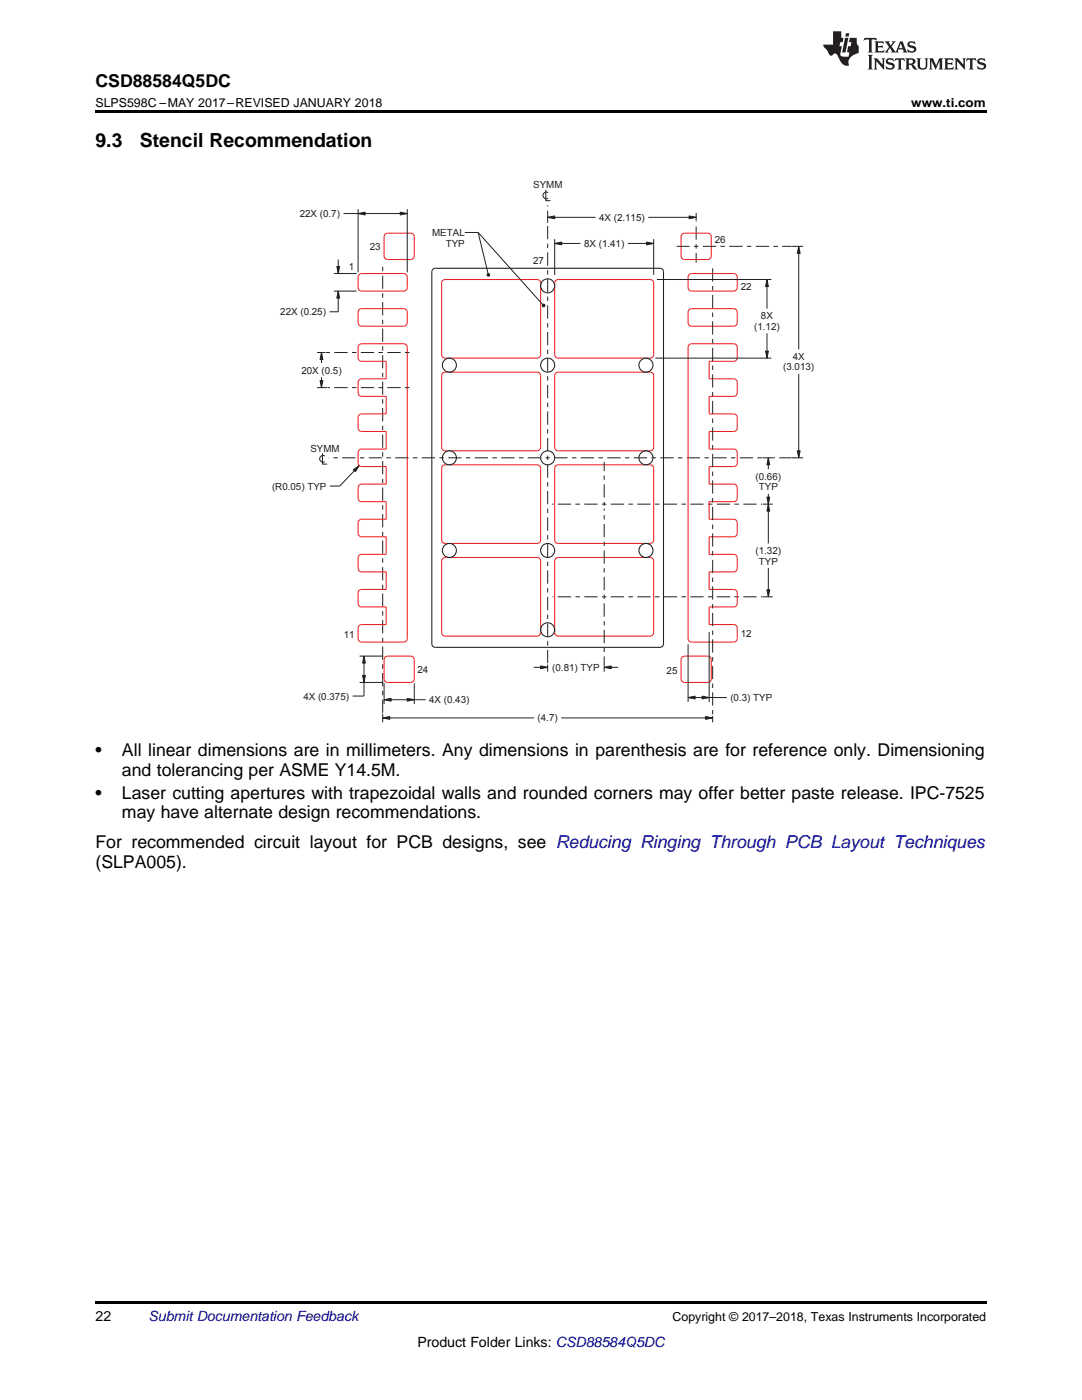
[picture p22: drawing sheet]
<svg xmlns="http://www.w3.org/2000/svg" width="216mm" height="279mm" viewBox="0 0 216 279" stroke-linecap="round" stroke-linejoin="round" font-family="sans-serif">
<defs><g id="words">
<g font-size="3.9">
<text x="19" y="29.3">9.3</text>
<text x="27.9" y="29.3">Stencil Recommendation</text>
</g>
<g font-size="3.5">
<text x="19" y="17.3">CSD88584Q5DC</text>
<text x="19" y="150.9">•</text>
<text x="24.3" y="150.9">All linear dimensions are in millimeters. Any dimensions in parenthesis are for reference only. Dimensioning</text>
<text x="24.3" y="154.8">and tolerancing per ASME Y14.5M.</text>
<text x="19" y="159.5">•</text>
<text x="24.3" y="159.5">Laser cutting apertures with trapezoidal walls and rounded corners may offer better paste release. IPC-7525</text>
<text x="24.3" y="163.3">may have alternate design recommendations.</text>
<text x="19" y="169.3">For recommended circuit layout for PCB designs, see Reducing Ringing Through PCB Layout Techniques</text>
<text x="19" y="173.2">(SLPA005).</text>
</g>
<g font-size="2.8">
<text x="19" y="263.6">22</text>
<text x="83.3" y="268.9">Product Folder Links: CSD88584Q5DC</text>
</g>
<text font-size="2.8" fill="#0000c8" x="29.6" y="263.6">Submit Documentation Feedback</text>
<g font-size="2.5">
<text x="19" y="21.4">SLPS598C –MAY 2017–REVISED JANUARY 2018</text>
<text x="181.8" y="21.4">www.ti.com</text>
<text x="134.2" y="263.6">Copyright © 2017–2018, Texas Instruments Incorporated</text>
</g>
<text font-size="2.4" fill="#231f20" x="94.6" y="149.9">SOLDER PASTE EXAMPLE</text>
<g font-size="2" fill="#231f20">
<text x="106.4" y="37.6">SYMM</text>
<text x="59.8" y="43.3">22X (0.7)</text>
<text x="86.2" y="47.1">METAL</text>
<text x="119.5" y="44.1">4X (2.115)</text>
<text x="69.6" y="53.8">1</text>
<text x="73.8" y="49.9">23</text>
<text x="88.9" y="49.2">TYP</text>
<text x="106.4" y="52.8">27</text>
<text x="116.5" y="49.3">8X (1.41)</text>
<text x="142.6" y="48.5">26</text>
<text x="147.8" y="57.9">22</text>
<text x="55.9" y="62.9">22X (0.25)</text>
<text x="150.5" y="65.8">(1.12)</text>
<text x="151.8" y="63.7">8X</text>
<text x="158.2" y="71.8">4X</text>
<text x="60.1" y="74.6">20X (0.5)</text>
<text x="156.3" y="73.9">(3.013)</text>
<text x="61.9" y="90.2">SYMM</text>
<text x="150.8" y="95.7">(0.66)</text>
<text x="54.3" y="97.7">(R0.05) TYP</text>
<text x="151.4" y="97.8">TYP</text>
<text x="150.8" y="110.6">(1.32)</text>
<text x="151.4" y="112.7">TYP</text>
<text x="68.6" y="127.3">11</text>
<text x="147.8" y="127.2">12</text>
<text x="83.3" y="134.2">24</text>
<text x="110.2" y="133.9">(0.81) TYP</text>
<text x="133" y="134.4">25</text>
<text x="60.5" y="139.6">4X (0.375)</text>
<text x="85.6" y="140.3">4X (0.43)</text>
<text x="107.3" y="144">(4.7)</text>
<text x="145.7" y="139.9">(0.3) TYP</text>
</g>
</g></defs>
<path d="M19 259.7h177.8v.5h-177.8z" fill="#000"/>
<path d="M67.2 53.2h.6l-.3 1.4z" fill="#231f20"/>
<path d="M67.2 53.2h.6l-.3 1.4z" fill="none" stroke="#231f20" stroke-width=".2"/>
<path d="M67.5 58.1l.3 1.4h-.6z" fill="#231f20"/>
<path d="M67.5 58.1l.3 1.4h-.6z" fill="none" stroke="#231f20" stroke-width=".2"/>
<path d="M71.5 42.6l1.4-.3v.6z" fill="#231f20"/>
<path d="M71.5 42.6l1.4-.3v.6z" fill="none" stroke="#231f20" stroke-width=".2"/>
<path d="M79.9 42.3l1.4 .3-1.4 .3z" fill="#231f20"/>
<path d="M79.9 42.3l1.4 .3-1.4 .3z" fill="none" stroke="#231f20" stroke-width=".2"/>
<path d="M64.1 70.4l.3 1.4h-.5z" fill="#231f20"/>
<path d="M64.1 70.4l.3 1.4h-.5z" fill="none" stroke="#231f20" stroke-width=".2"/>
<path d="M63.9 76h.5l-.3 1.4z" fill="#231f20"/>
<path d="M63.9 76h.5l-.3 1.4z" fill="none" stroke="#231f20" stroke-width=".2"/>
<path d="M153 55.8l.3 1.4h-.5z" fill="#231f20"/>
<path d="M153 55.8l.3 1.4h-.5z" fill="none" stroke="#231f20" stroke-width=".2"/>
<path d="M152.8 70.1h.5l-.3 1.4z" fill="#231f20"/>
<path d="M152.8 70.1h.5l-.3 1.4z" fill="none" stroke="#231f20" stroke-width=".2"/>
<path d="M110.7 48.6l1.4-.3v.6z" fill="#231f20"/>
<path d="M110.7 48.6l1.4-.3v.6z" fill="none" stroke="#231f20" stroke-width=".2"/>
<path d="M129 48.3l1.4 .3-1.4 .3z" fill="#231f20"/>
<path d="M129 48.3l1.4 .3-1.4 .3z" fill="none" stroke="#231f20" stroke-width=".2"/>
<path d="M140.8 143l1.4 .3-1.4 .3z" fill="#231f20"/>
<path d="M140.8 143l1.4 .3-1.4 .3z" fill="none" stroke="#231f20" stroke-width=".2"/>
<path d="M76.4 143.3l1.4-.3v.6z" fill="#231f20"/>
<path d="M76.4 143.3l1.4-.3v.6z" fill="none" stroke="#231f20" stroke-width=".2"/>
<path d="M70.5 93.7l1.2-.8-.8 1.2z" fill="#231f20"/>
<path d="M70.5 93.7l1.2-.8-.8 1.2z" fill="none" stroke="#231f20" stroke-width=".2"/>
<path d="M153.3 91.4l.3 1.4h-.6z" fill="#231f20"/>
<path d="M153.3 91.4l.3 1.4h-.6z" fill="none" stroke="#231f20" stroke-width=".2"/>
<path d="M153 99.2h.6l-.3 1.4z" fill="#231f20"/>
<path d="M153 99.2h.6l-.3 1.4z" fill="none" stroke="#231f20" stroke-width=".2"/>
<path d="M153.3 100.6l.3 1.4h-.6z" fill="#231f20"/>
<path d="M153.3 100.6l.3 1.4h-.6z" fill="none" stroke="#231f20" stroke-width=".2"/>
<path d="M153 117.7h.6l-.3 1.4z" fill="#231f20"/>
<path d="M153 117.7h.6l-.3 1.4z" fill="none" stroke="#231f20" stroke-width=".2"/>
<path d="M107.9 132.9l1.4 .3-1.4 .3z" fill="#231f20"/>
<path d="M107.9 132.9l1.4 .3-1.4 .3z" fill="none" stroke="#231f20" stroke-width=".2"/>
<path d="M120.6 133.2l1.4-.3v.6z" fill="#231f20"/>
<path d="M120.6 133.2l1.4-.3v.6z" fill="none" stroke="#231f20" stroke-width=".2"/>
<path d="M137.3 139.2l1.4-.3v.6z" fill="#231f20"/>
<path d="M137.3 139.2l1.4-.3v.6z" fill="none" stroke="#231f20" stroke-width=".2"/>
<path d="M140.1 138.9l1.4 .3-1.4 .3z" fill="#231f20"/>
<path d="M140.1 138.9l1.4 .3-1.4 .3z" fill="none" stroke="#231f20" stroke-width=".2"/>
<path d="M109.3 43.4l1.4-.3v.6z" fill="#231f20"/>
<path d="M109.3 43.4l1.4-.3v.6z" fill="none" stroke="#231f20" stroke-width=".2"/>
<path d="M137.5 43.1l1.4 .3-1.4 .3z" fill="#231f20"/>
<path d="M137.5 43.1l1.4 .3-1.4 .3z" fill="none" stroke="#231f20" stroke-width=".2"/>
<path d="M159.1 90h.6l-.3 1.4z" fill="#231f20"/>
<path d="M159.1 90h.6l-.3 1.4z" fill="none" stroke="#231f20" stroke-width=".2"/>
<path d="M159.4 49.2l.3 1.4h-.6z" fill="#231f20"/>
<path d="M159.4 49.2l.3 1.4h-.6z" fill="none" stroke="#231f20" stroke-width=".2"/>
<path d="M76.6 139.6l1.4-.2v.5z" fill="#231f20"/>
<path d="M76.6 139.6l1.4-.2v.5z" fill="none" stroke="#231f20" stroke-width=".2"/>
<path d="M81.3 139.4l1.4 .2-1.4 .3z" fill="#231f20"/>
<path d="M81.3 139.4l1.4 .2-1.4 .3z" fill="none" stroke="#231f20" stroke-width=".2"/>
<path d="M72.3 134.8h.6l-.3 1.4z" fill="#231f20"/>
<path d="M72.3 134.8h.6l-.3 1.4z" fill="none" stroke="#231f20" stroke-width=".2"/>
<path d="M72.6 130.9l.3 1.4h-.6z" fill="#231f20"/>
<path d="M108.9 37.9v2.2h.9M109.4 38.4a.69 .69 0 0 0-1.1 .6 .69 .69 0 0 0 1.1 .6M64.3 90.5v2.1h1M64.8 91a.69 .69 0 0 0-1 .6 .69 .69 0 0 0 1 .6M72.6 130.9l.3 1.4h-.6z" fill="none" stroke="#231f20" stroke-width=".2"/>
<path d="M97.2 54.7l.2-.1h.2l.1 .3-.1 .2h-.2l-.2-.1z" fill="#231f20"/>
<path d="M97.2 54.7l.2-.1h.2l.1 .3-.1 .2h-.2l-.2-.1z" fill="none" stroke="#231f20" stroke-width=".2"/>
<path d="M108.2 60.8l.2-.1 .2 .1 .1 .2-.1 .2h-.2l-.2-.1z" fill="#231f20"/>
<g fill="none" stroke="#231f20" stroke-width=".2">
<path d="M66.6 58.1h4.5M66.6 54.6h4.5M67.5 51.8v2.8M67.5 58.1v4.1h-1.7M68.5 42.6h12.8M71.5 41.7v12.7M81.3 41.7v12.7M92.7 46.4h2.7M95.4 46.4l2 8.2M95.4 46.4l12.9 14.4M109.3 42.5v2M109.3 43.4h9.5"/>
<path d="M110.7 47.7v7.2M110.7 48.6h5.1M125.3 48.6h5.1M129.4 43.4h9.5M130.4 47.7v7.1M131.1 55.8h22.8M138.9 42.5v1.6M153 55.8v5.8M158 49.2h2.3M159.4 49.2v20.5M63.3 70.4h1.6M63.3 77.4h1.9"/>
<path d="M64.1 70.4v2.1M64.1 75.3v2.1M108.2 60.8l.2-.1 .2 .1 .1 .2-.1 .2h-.2l-.2-.1zM130.8 71.5h23.1M153 66.5v5M159.4 74.6v16.8M71.7 92.9l-3.9 4.1h-2M152.1 91.4h2.1M153.3 91.4v2.2M153.3 98.5v10M158 91.4h2.3M152.2 119.1h2"/>
<path d="M152.2 100.6h2M153.3 113.4v5.7M71.8 136.2h4.7M71.8 130.9h4.7M72.6 130.9v8h-2.2M76.6 139.6h8.3M76.6 136.4v4.1M82.7 136.4v4.1M106.5 133.2h2.8M109.3 132.6v1.5M120.6 133.2h2.8M120.6 133v1.1"/>
<path d="M137.3 139.2h7.7M137.3 128.6v11.5M141.5 126.2v13.9M76.4 143.3h30.2M76.4 142.4v1.8M112 143.3h30.2M142.2 142.9v1.3"/>
</g>
<g fill="none" stroke="#ee1f23" stroke-width=".21">
<path d="M71.7 54.8l.5-.2h8.4a.7 .7 0 0 1 .7 .7v2.1a.7 .7 0 0 1-.7 .7h-8.4a.7 .7 0 0 1-.7-.7v-2.1zM76.8 46.7l.5-.2h4.7a.7 .7 0 0 1 .7 .7v3.9a.7 .7 0 0 1-.7 .7h-4.7a.7 .7 0 0 1-.7-.7v-3.9zM88.3 56l.5-.2h18.4a.7 .7 0 0 1 .7 .7v14.3a.7 .7 0 0 1-.7 .7h-18.4a.7 .7 0 0 1-.7-.7v-14.3zM110.9 56l.5-.2h18.3a.7 .7 0 0 1 .7 .7v14.3a.7 .7 0 0 1-.7 .7h-18.3a.7 .7 0 0 1-.7-.7v-14.3zM136.1 46.7l.5-.2h4.6a.7 .7 0 0 1 .7 .7v3.9a.7 .7 0 0 1-.7 .7h-4.6a.7 .7 0 0 1-.7-.7v-3.9zM137.5 54.8l.5-.2h8.4a.7 .7 0 0 1 .7 .7v2.1a.7 .7 0 0 1-.7 .7h-8.4a.7 .7 0 0 1-.7-.7v-2.1zM71.7 68.8l.5-.2h8.4a.7 .7 0 0 1 .7 .7v58.1a.7 .7 0 0 1-.7 .7h-8.4a.7 .7 0 0 1-.7-.7v-2.1a.7 .7 0 0 1 .7-.7h4.9v-3.5h-4.9a.7 .7 0 0 1-.7-.7v-2.1a.7 .7 0 0 1 .7-.7h4.9v-3.5h-4.9a.7 .7 0 0 1-.7-.7v-2.1a.7 .7 0 0 1 .7-.7h4.9v-3.5h-4.9a.7 .7 0 0 1-.7-.7v-2.1a.7 .7 0 0 1 .7-.7h4.9v-3.5h-4.9a.7 .7 0 0 1-.7-.7v-2.1a.7 .7 0 0 1 .7-.7h4.9v-3.5h-4.9a.7 .7 0 0 1-.7-.7v-2.1a.7 .7 0 0 1 .7-.7h4.9v-3.5h-4.9a.7 .7 0 0 1-.7-.7v-2.1a.7 .7 0 0 1 .7-.7h4.9v-3.5h-4.9a.7 .7 0 0 1-.7-.7v-2.1a.7 .7 0 0 1 .7-.7h4.9v-3.5h-4.9a.7 .7 0 0 1-.7-.7v-2.1zM71.7 61.8l.5-.2h8.4a.7 .7 0 0 1 .7 .7v2.1a.7 .7 0 0 1-.7 .7h-8.4a.7 .7 0 0 1-.7-.7v-2.1zM88.3 74.5l.5-.2h18.4a.7 .7 0 0 1 .7 .7v14.3a.7 .7 0 0 1-.7 .7h-18.4a.7 .7 0 0 1-.7-.7v-14.3zM110.9 74.5l.5-.2h18.3a.7 .7 0 0 1 .7 .7v14.3a.7 .7 0 0 1-.7 .7h-18.3a.7 .7 0 0 1-.7-.7v-14.3zM137.5 68.8l.5-.2h8.4a.7 .7 0 0 1 .7 .7v2.1a.7 .7 0 0 1-.7 .7h-4.9v3.5h4.9a.7 .7 0 0 1 .7 .7v2.1a.7 .7 0 0 1-.7 .7h-4.9v3.5h4.9a.7 .7 0 0 1 .7 .7v2.1a.7 .7 0 0 1-.7 .7h-4.9v3.5h4.9a.7 .7 0 0 1 .7 .7v2.1a.7 .7 0 0 1-.7 .7h-4.9v3.5h4.9a.7 .7 0 0 1 .7 .7v2.1a.7 .7 0 0 1-.7 .7h-4.9v3.5h4.9a.7 .7 0 0 1 .7 .7v2.1a.7 .7 0 0 1-.7 .7h-4.9v3.5h4.9a.7 .7 0 0 1 .7 .7v2.1a.7 .7 0 0 1-.7 .7h-4.9v3.5h4.9a.7 .7 0 0 1 .7 .7v2.1a.7 .7 0 0 1-.7 .7h-4.9v3.5h4.9a.7 .7 0 0 1 .7 .7v2.1a.7 .7 0 0 1-.7 .7h-8.4a.7 .7 0 0 1-.7-.7v-58.1zM137.5 61.8l.5-.2h8.4a.7 .7 0 0 1 .7 .7v2.1a.7 .7 0 0 1-.7 .7h-8.4a.7 .7 0 0 1-.7-.7v-2.1z"/>
<path d="M88.3 93l.5-.2h18.4a.7 .7 0 0 1 .7 .7v14.3a.7 .7 0 0 1-.7 .7h-18.4a.7 .7 0 0 1-.7-.7v-14.3zM110.9 93l.5-.2h18.3a.7 .7 0 0 1 .7 .7v14.3a.7 .7 0 0 1-.7 .7h-18.3a.7 .7 0 0 1-.7-.7v-14.3zM88.3 111.5l.5-.2h18.4a.7 .7 0 0 1 .7 .7v14.2a.7 .7 0 0 1-.7 .7h-18.4a.7 .7 0 0 1-.7-.7v-14.2zM110.9 111.5l.5-.2h18.3a.7 .7 0 0 1 .7 .7v14.2a.7 .7 0 0 1-.7 .7h-18.3a.7 .7 0 0 1-.7-.7v-14.2zM76.8 131.1l.5-.2h4.7a.7 .7 0 0 1 .7 .7v3.9a.7 .7 0 0 1-.7 .7h-4.7a.7 .7 0 0 1-.7-.7v-3.9zM136.1 131.1l.5-.2h4.6a.7 .7 0 0 1 .7 .7v3.9a.7 .7 0 0 1-.7 .7h-4.6a.7 .7 0 0 1-.7-.7v-3.9z"/>
</g>
<g fill="none" stroke="#231f20" stroke-width=".21">
<path d="M86.4 53.7l.5-.2h44.8a.7 .7 0 0 1 .7 .7v74.3a.7 .7 0 0 1-.7 .7h-44.8a.7 .7 0 0 1-.7-.7v-74.3z"/>
<circle cx="109.3" cy="57" r="1.4"/>
<circle cx="89.7" cy="72.9" r="1.4"/>
<circle cx="109.3" cy="72.9" r="1.4"/>
<circle cx="128.9" cy="72.9" r="1.4"/>
<circle cx="89.7" cy="91.4" r="1.4"/>
<circle cx="109.3" cy="91.4" r="1.4"/>
<circle cx="128.9" cy="91.4" r="1.4"/>
<circle cx="89.7" cy="109.9" r="1.4"/>
<circle cx="109.3" cy="109.9" r="1.4"/>
<circle cx="128.9" cy="109.9" r="1.4"/>
<circle cx="109.3" cy="125.7" r="1.4"/>
</g>
<path d="M142.2 53.6v89.2M76.4 142.3v-89.1" fill="none" stroke="#231f20" stroke-width=".2" stroke-dasharray=".9 .9 2.6 .9" stroke-dashoffset="1.8" stroke-linecap="butt"/>
<g fill="none" stroke="#231f20" stroke-width=".2" stroke-dasharray=".9 .9 2.6 .9" stroke-dashoffset=".4" stroke-linecap="butt">
<path d="M109.3 42.5v-1.5M138.9 49.2v3.2M138.9 49.2v-5M138.9 49.2h-3.9M138.9 49.2h19M81.3 77.4h-15.9M81.3 77.4h.7M81.3 70.4h-16.3M81.3 70.4h.9M109.3 91.4v41.1M109.3 91.4v-46.9M109.3 91.4h-43.7"/>
<path d="M109.3 91.4h42.8M154.2 91.4h3.8M120.6 119.1h-10.3M120.6 119.1h31.5M120.6 100.6h-10.5M120.6 100.6h31.5M120.6 100.6v.3M120.6 119.1v13.8M120.6 119.1v-17.6M120.6 100.6v-8.4"/>
</g>
<path d="M19 22h177.8v.5h-177.8z" fill="#000"/>
<g fill="#231f20">
<path d="M172.5 7.6l-.1 .5 .4-.2h.6v.1v2.1l-.2 .4h.9l-.2-.4v-2.1l.1-.1h.5l.5 .2-.2-.5zM174.5 8.3l.2 .3v1.5l-.2 .4h1.8l.2-.6a1.04 1.04 0 0 1-1.3 .2v-.7h.6l.3 .2v-.6l-.3 .2h-.6v-.6l.8-.1 .4 .3-.2-.5zM176.5 8.3l.9 1.1-.9 1.1h.8l-.2-.2 .4-.7 .5 .7-.2 .2h1.5l-.2-.2 .2-.4h.9l.1 .4-.2 .2h1l-.3-.3-.7-1.9h-.5l-.9 2-.8-1 .9-1h-.8l.1 .3-.4 .5-.3-.6 .1-.2zM179.7 8.6l.4 1h-.7zM181.3 8.4a.63 .63 0 0 0-.2 .7 .63 .63 0 0 0 .6 .4l.6 .2 .1 .2a.75 .75 0 0 1-.7 .4 .75 .75 0 0 1-.6-.5l.1 .7 .1-.1a1.11 1.11 0 0 0 1.5-.6 1.13 1.13 0 0 0-1.2-.8l-.1-.4a1.04 1.04 0 0 1 1.2 .2l-.2-.5-.2 .1-.4-.2zM173.2 10.9l.2 .4v2.2l-.2 .4h1l-.3-.4v-2.2l.3-.4zM174.3 11.6l.3 .4v1.5l-.3 .4h.8l-.2-.4v-1.3l1.5 1.7v-1.9l.2-.4h-.7l.2 .4v.9l-1.1-1.3zM177 11.8a.62 .62 0 0 0-.2 .7 .62 .62 0 0 0 .6 .4l.6 .1 .1 .3a.76 .76 0 0 1-.7 .3 .76 .76 0 0 1-.7-.4l.2 .7 .1-.1a1.11 1.11 0 0 0 1.5-.6 1.13 1.13 0 0 0-1.2-.8l-.1-.4a1.04 1.04 0 0 1 1.2 .2l-.2-.6-.2 .1-.5-.1zM178.7 11.6l-.2 .6a.61 .61 0 0 1 .8-.3v1.6l-.2 .4h.9l-.2-.4v-1.6a.63 .63 0 0 1 .7 .3l-.1-.6zM180.6 11.6l.3 .4v1.5l-.3 .4h1l-.2-.2-.1-.8 .6 .2a.76 .76 0 0 0 1.2 .7l-1-1a.58 .58 0 0 0 .6-.5 .58 .58 0 0 0-.5-.6zM181.4 11.9h.1a.45 .45 0 0 1 .5 .1 .45 .45 0 0 1 .1 .5l-.8 .2zM182.9 11.6l.2 .2a2.17 2.17 0 0 0 .3 1.9 .99 .99 0 0 0 1.6-.6v-1.1l.2-.4h-.7l.2 .2a1.92 1.92 0 0 1-.2 1.8 .6 .6 0 0 1-.9-.5v-1.1l.2-.4zM185.4 11.6l.2 .4v1.5l-.2 .4h.7l-.2-.4v-1.4l.8 1.8 .8-1.8v1.4l-.2 .4h.9l-.2-.4v-1.5l.2-.4h-.8l-.6 1.5-.6-1.5zM188.4 11.6l.2 .4v1.5l-.2 .4h1.8l.1-.6a1.04 1.04 0 0 1-1.2 .1v-.6h.5l.4 .2v-.6l-.4 .2h-.5v-.7h.8l.3 .3-.1-.6zM190.5 11.6l.2 .4v1.5l-.2 .4h.7l-.2-.4v-1.3l1.5 1.7v-1.9l.2-.4h-.7l.2 .4v.9l-1.1-1.3zM192.9 11.6l-.1 .6a.61 .61 0 0 1 .7-.3l.1 1.6-.3 .4h1l-.3-.4 .1-1.6a.63 .63 0 0 1 .7 .3l-.1-.6zM195.2 11.8a.62 .62 0 0 0-.2 .7 .62 .62 0 0 0 .6 .4l.6 .1 .1 .3a.76 .76 0 0 1-.7 .3 .76 .76 0 0 1-.6-.4l.1 .7 .1-.1a1.11 1.11 0 0 0 1.6-.6 1.13 1.13 0 0 0-1.3-.8l-.1-.4a1.04 1.04 0 0 1 1.2 .2l-.1-.6-.2 .1-.5-.1z"/>
<path d="M166.2 6.3v2.6h-1.9v.4l.8 .9a.91 .91 0 0 0 1 .8 .56 .56 0 0 1 .5-.3 .56 .56 0 0 1 .5 .3l.4 .8a1.53 1.53 0 0 0 1.9 1.2 1.54 1.54 0 0 1 1-2.1l.9-.3v-1.4a1.52 1.52 0 0 1-.4-1.6h-1.3l-.2 .8h.5l-.2 .8h-.5l-.1 1v.2l.4 .1-.2 .8a1.93 1.93 0 0 1-1.6-.3l.3-1.8h-.5l.2-.8h.4l.2-.8h-.4v-1.3zM168.6 7.6l-.6 2.9h.7l.6-2.9zM168.8 6.6l-.1 .7h.6l.2-.7z"/>
</g>
<use href="#words"/>
</svg>
